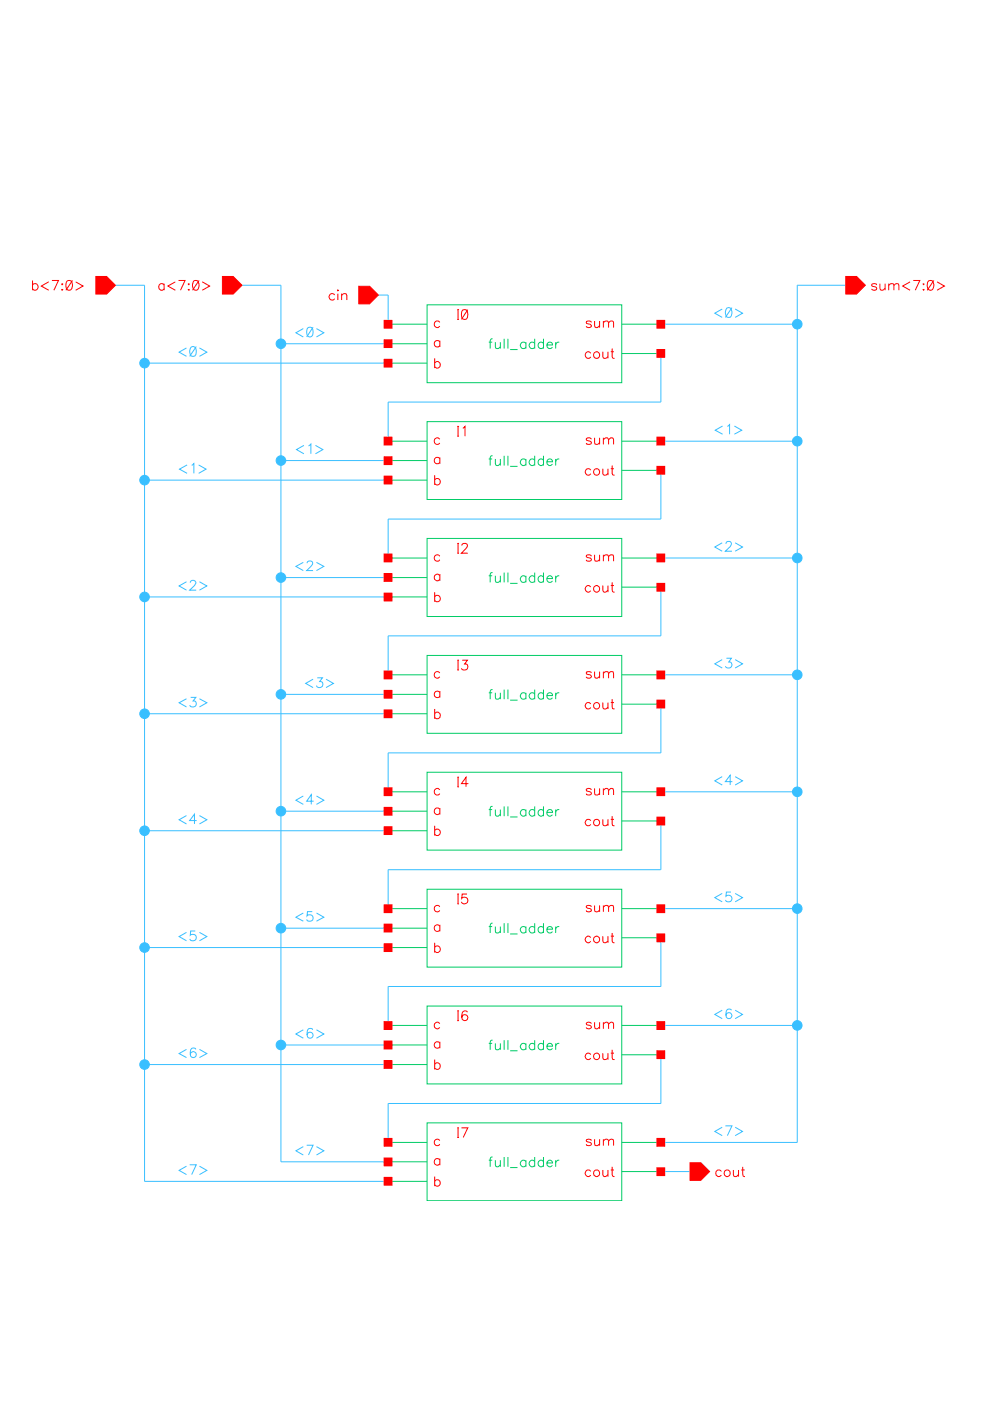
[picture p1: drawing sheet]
<svg xmlns="http://www.w3.org/2000/svg" width="210mm" height="297mm" viewBox="0 0 210 297" stroke-linecap="round" stroke-linejoin="round" font-family="sans-serif">
<g fill="none" stroke="#f00" stroke-width=".21">
<path d="M96.9 65.6h.4M96.9 67.7h.4M97.1 65.6v2.1M98.1 65.7a.69 .69 0 0 1 1 .3 1.84 1.84 0 0 1-.2 1.6 .69 .69 0 0 1-1-.3 1.84 1.84 0 0 1 .2-1.6zM99.2 65.6l-1.4 2.1M96.9 90.4h.4M96.9 92.5h.4M97.1 90.4v2.1M98.1 90.8l.5-.4v2.1M96.9 115.2h.4M96.9 117.3h.4M97.1 115.2v2.1"/>
<path d="M97.9 115.7l.2-.4 .6-.1a.47 .47 0 0 1 .3 .8l-1.2 1.3h1.4M96.9 140h.4M97.1 140v2.1M98 140h1.1l-.6 .8a.66 .66 0 0 1 .7 .8 .66 .66 0 0 1-.9 .5l-.3-.1-.2-.3M96.9 142.1h.4M96.9 164.8h.4M96.9 166.8h.4M97.1 164.8v2M99.3 166.1h-1.5l1-1.3v2M96.9 189.6h.4M96.9 191.6h.4M97.1 189.6v2"/>
<path d="M99 189.6h-1l-.1 .8a.72 .72 0 0 1 1.1 0 .72 .72 0 0 1-.1 1.1 .72 .72 0 0 1-1.1-.3M96.9 214.3h.4M96.9 216.4h.4M97.1 214.3v2.1M99.1 214.6a.57 .57 0 0 0-.9-.2 1.21 1.21 0 0 0 .3 2 .64 .64 0 0 0 .7-.6 .64 .64 0 0 0-.6-.7 .64 .64 0 0 0-.7 .6M96.9 239.1h.4M97.1 239.1v2.1M97.8 239.1h1.4l-1 2.1M96.9 241.2h.4"/>
</g>
<g fill="none" stroke="#0c6" stroke-width=".21">
<path d="M82.3 77h8.3M82.3 72.9h8.3M82.3 68.7h8.3M90.6 64.6h41.2v16.5h-41.2zM103.6 72.5h.8M104.4 71.8l-.3 .2-.2 .2v1.7M105 72.5l.1 1.3 .5 .1 .5-.4M106.1 72.5v1.4M106.9 71.8v2.1M107.7 71.8v2.1M108.2 74.1h1.5M111.5 72.8a.66 .66 0 0 0-1-.1 .66 .66 0 0 0 0 1 .66 .66 0 0 0 1-.1"/>
<path d="M111.5 72.5v1.4M113.4 72.8a.66 .66 0 0 0-1-.1 .66 .66 0 0 0 0 1 .66 .66 0 0 0 1-.1M113.4 71.8v2.1M115.2 72.8a.64 .64 0 0 0-.9 0 .64 .64 0 0 0 0 .9 .64 .64 0 0 0 .9-.1M115.2 71.8v2.1M116 73.1h1.1a.63 .63 0 0 0-.8-.5 .63 .63 0 0 0-.3 1 .63 .63 0 0 0 1.1 0M117.8 72.5v1.4M118.6 72.5a.64 .64 0 0 0-.8 .6M131.8 75h8.3M131.8 68.7h8.3M82.3 97.6h8.3M82.3 93.5h8.3"/>
<path d="M90.6 89.4h41.2v16.5h-41.2zM103.6 97.3h.8M104.4 96.6l-.3 .1-.2 .3v1.7M105 97.3l.1 1.3 .5 .1 .5-.4M106.1 97.3v1.4M106.9 96.6v2.1M107.7 96.6v2.1M108.2 98.9h1.5M111.5 97.6a.66 .66 0 0 0-1-.1 .66 .66 0 0 0 0 1 .66 .66 0 0 0 1-.1M111.5 97.3v1.4M113.4 97.6a.66 .66 0 0 0-1-.1 .66 .66 0 0 0 0 1 .66 .66 0 0 0 1-.1M113.4 96.6v2.1"/>
<path d="M115.2 97.6a.65 .65 0 0 0-.9-.1 .65 .65 0 0 0 0 1 .65 .65 0 0 0 .9-.1M115.2 96.6v2.1M116 97.9h1.1a.65 .65 0 0 0-.9-.5 .65 .65 0 0 0-.2 1 .63 .63 0 0 0 1.1 0M117.8 97.3v1.4M118.6 97.3a.64 .64 0 0 0-.8 .6M131.8 99.7h8.3M131.8 93.5h8.3M82.3 118.3h8.3M82.3 101.8h8.3M90.6 114.2h41.2v16.5h-41.2zM131.8 118.3h8.3M82.3 126.6h8.3"/>
<path d="M82.3 122.5h8.3M90.6 139h41.2v16.5h-41.2zM103.6 122.1h.8M104.4 121.4l-.3 .1-.2 .3v1.7M105 122.1l.1 1.3 .5 .1 .5-.4M106.1 122.1v1.4M106.9 121.4v2.1M107.7 121.4v2.1M108.2 123.7h1.5M111.5 122.4a.66 .66 0 0 0-1-.1 .66 .66 0 0 0 0 1 .66 .66 0 0 0 1-.1M111.5 122.1v1.4M113.4 122.4a.66 .66 0 0 0-1-.1 .66 .66 0 0 0 0 1 .66 .66 0 0 0 1-.1"/>
<path d="M113.4 121.4v2.1M115.2 122.4a.65 .65 0 0 0-.9-.1 .65 .65 0 0 0 0 .9 .65 .65 0 0 0 .9 0M115.2 121.4v2.1M116 122.7h1.1a.65 .65 0 0 0-.9-.6 .65 .65 0 0 0-.2 1.1 .63 .63 0 0 0 1.1 0M117.8 122.1v1.4M118.6 122.1a.72 .72 0 0 0-.8 .6M131.8 124.5h8.3M82.3 151.3h8.3M82.3 147.2h8.3M82.3 143.1h8.3M103.6 146.9h.8M104.4 146.2l-.3 .1-.2 .3v1.6"/>
<path d="M105 146.9l.1 1.3h.5l.5-.3M106.1 146.9v1.3M106.9 146.2v2M107.7 146.2v2M108.2 148.4h1.5M111.5 147.2a.66 .66 0 0 0-1-.1 .66 .66 0 0 0 0 .9 .66 .66 0 0 0 1-.1M111.5 146.9v1.3M113.4 147.2a.66 .66 0 0 0-1-.1 .66 .66 0 0 0 0 .9 .66 .66 0 0 0 1-.1M113.4 146.2v2M115.2 147.2a.64 .64 0 0 0-.9-.1 .64 .64 0 0 0 0 .9 .64 .64 0 0 0 .9-.1M115.2 146.2v2M116 147.5h1.1a.63 .63 0 0 0-.8-.6 .63 .63 0 0 0-.3 1 .63 .63 0 0 0 1.1 0"/>
<path d="M117.8 146.9v1.3M118.6 146.9a.64 .64 0 0 0-.8 .6M131.8 149.3h8.3M131.8 143.1h8.3M82.3 176.1h8.3M82.3 172h8.3M82.3 167.9h8.3M90.6 163.7h41.2v16.5h-41.2zM103.6 171.6h.8M104.4 171l-.3 .1-.2 .3v1.6M105 171.6l.1 1.3 .5 .1 .5-.4M106.1 171.6v1.4"/>
<path d="M106.9 171v2M107.7 171v2M108.2 173.2h1.5M111.5 171.9a.66 .66 0 0 0-1 0 .66 .66 0 0 0 0 .9 .66 .66 0 0 0 1-.1M111.5 171.6v1.4M113.4 171.9a.66 .66 0 0 0-1 0 .66 .66 0 0 0 0 .9 .66 .66 0 0 0 1-.1M113.4 171v2M115.2 171.9a.65 .65 0 0 0-.9 0 .65 .65 0 0 0 0 .9 .65 .65 0 0 0 .9-.1M115.2 171v2M116 172.2h1.1a.65 .65 0 0 0-.9-.5 .65 .65 0 0 0-.2 1 .63 .63 0 0 0 1.1 0M117.8 171.6v1.4M118.6 171.6a.64 .64 0 0 0-.8 .6"/>
<path d="M131.8 174.1h8.3M131.8 167.9h8.3M82.3 196.8h8.3M82.3 192.6h8.3M90.6 188.5h41.2v16.5h-41.2zM103.6 196.5h.8M104.4 195.7l-.3 .2-.2 .3v1.6M105 196.5l.1 1.2 .5 .1 .5-.4M106.1 196.5v1.3M106.9 195.7v2.1M107.7 195.7v2.1M108.2 198h1.5"/>
<path d="M111.5 196.7a.66 .66 0 0 0-1-.1 .66 .66 0 0 0 0 1 .66 .66 0 0 0 1-.1M111.5 196.5v1.3M113.4 196.7a.66 .66 0 0 0-1-.1 .66 .66 0 0 0 0 1 .66 .66 0 0 0 1-.1M113.4 195.7v2.1M115.2 196.7a.65 .65 0 0 0-.9-.1 .65 .65 0 0 0 0 1 .65 .65 0 0 0 .9-.1M115.2 195.7v2.1M116 197h1.1a.64 .64 0 0 0-.9-.5 .64 .64 0 0 0-.2 1 .63 .63 0 0 0 1.1 0M117.8 196.5v1.3M118.6 196.5a.64 .64 0 0 0-.8 .5M131.8 198.8h8.3M131.8 192.6h8.3M82.3 217.4h8.3"/>
<path d="M82.3 200.9h8.3M90.6 213.3h41.2v16.5h-41.2zM131.8 217.4h8.3M82.3 225.7h8.3M82.3 221.6h8.3M90.6 238.1h41.2v16.5h-41.2zM103.6 221.2h.8M104.4 220.5l-.3 .1-.2 .3v1.7M105 221.2l.1 1.3 .5 .1 .5-.4M106.1 221.2v1.4M106.9 220.5v2.1M107.7 220.5v2.1"/>
<path d="M108.2 222.8h1.5M111.5 221.5a.66 .66 0 0 0-1-.1 .66 .66 0 0 0 0 1 .66 .66 0 0 0 1-.1M111.5 221.2v1.4M113.4 221.5a.66 .66 0 0 0-1-.1 .66 .66 0 0 0 0 1 .66 .66 0 0 0 1-.1M113.4 220.5v2.1M115.2 221.5a.64 .64 0 0 0-.9-.1 .64 .64 0 0 0 0 1 .64 .64 0 0 0 .9-.1M115.2 220.5v2.1M116 221.8h1.1a.63 .63 0 0 0-.8-.5 .63 .63 0 0 0-.3 1 .63 .63 0 0 0 1.1 0M117.8 221.2v1.4M118.6 221.2a.64 .64 0 0 0-.8 .6M131.8 223.6h8.3M82.3 250.5h8.3"/>
<path d="M82.3 246.3h8.3M82.3 242.2h8.3M103.6 246h.8M104.4 245.3l-.3 .1-.2 .3v1.7M105 246l.1 1.3 .5 .1 .5-.4M106.1 246v1.4M106.9 245.3v2.1M107.7 245.3v2.1M108.2 247.6h1.5M111.5 246.3a.66 .66 0 0 0-1-.1 .66 .66 0 0 0 0 1 .66 .66 0 0 0 1-.1M111.5 246v1.4M113.4 246.3a.66 .66 0 0 0-1-.1 .66 .66 0 0 0 0 1 .66 .66 0 0 0 1-.1"/>
<path d="M113.4 245.3v2.1M115.2 246.3a.65 .65 0 0 0-.9-.1 .65 .65 0 0 0 0 1 .65 .65 0 0 0 .9-.1M115.2 245.3v2.1M116 246.6h1.1a.65 .65 0 0 0-.9-.6 .65 .65 0 0 0-.2 1.1 .63 .63 0 0 0 1.1 0M117.8 246v1.4M118.6 246a.72 .72 0 0 0-.8 .6M131.8 248.4h8.3M131.8 242.2h8.3"/>
</g>
<circle cx="30.6" cy="77" r="1.02" fill="#39bfff"/>
<circle cx="30.6" cy="77" r="1.02" fill="none" stroke="#39bfff" stroke-width=".21"/>
<circle cx="30.6" cy="101.8" r="1.02" fill="#39bfff"/>
<circle cx="30.6" cy="101.8" r="1.02" fill="none" stroke="#39bfff" stroke-width=".21"/>
<circle cx="30.6" cy="126.6" r="1.02" fill="#39bfff"/>
<circle cx="30.6" cy="126.6" r="1.02" fill="none" stroke="#39bfff" stroke-width=".21"/>
<circle cx="30.6" cy="151.3" r="1.02" fill="#39bfff"/>
<circle cx="30.6" cy="151.3" r="1.02" fill="none" stroke="#39bfff" stroke-width=".21"/>
<circle cx="30.6" cy="176.1" r="1.02" fill="#39bfff"/>
<circle cx="30.6" cy="176.1" r="1.02" fill="none" stroke="#39bfff" stroke-width=".21"/>
<circle cx="30.6" cy="200.9" r="1.02" fill="#39bfff"/>
<circle cx="30.6" cy="200.9" r="1.02" fill="none" stroke="#39bfff" stroke-width=".21"/>
<circle cx="30.6" cy="225.7" r="1.02" fill="#39bfff"/>
<circle cx="30.6" cy="225.7" r="1.02" fill="none" stroke="#39bfff" stroke-width=".21"/>
<circle cx="59.6" cy="72.9" r="1.02" fill="#39bfff"/>
<circle cx="59.6" cy="72.9" r="1.02" fill="none" stroke="#39bfff" stroke-width=".21"/>
<circle cx="59.6" cy="122.5" r="1.02" fill="#39bfff"/>
<circle cx="59.6" cy="122.5" r="1.02" fill="none" stroke="#39bfff" stroke-width=".21"/>
<circle cx="59.6" cy="147.2" r="1.02" fill="#39bfff"/>
<circle cx="59.6" cy="147.2" r="1.02" fill="none" stroke="#39bfff" stroke-width=".21"/>
<circle cx="59.6" cy="97.6" r="1.02" fill="#39bfff"/>
<circle cx="59.6" cy="97.6" r="1.02" fill="none" stroke="#39bfff" stroke-width=".21"/>
<circle cx="59.6" cy="172" r="1.02" fill="#39bfff"/>
<circle cx="59.6" cy="172" r="1.02" fill="none" stroke="#39bfff" stroke-width=".21"/>
<circle cx="59.6" cy="196.8" r="1.02" fill="#39bfff"/>
<circle cx="59.6" cy="196.8" r="1.02" fill="none" stroke="#39bfff" stroke-width=".21"/>
<circle cx="59.6" cy="221.6" r="1.02" fill="#39bfff"/>
<g fill="none" stroke="#39bfff" stroke-width=".21">
<path d="M30.6 77h51.7M59.6 72.9h22.7M78.1 62.6h4.2v6.1M140.1 75v10.2h-57.8v8.3M140.1 68.7h28.9M59.6 97.6h22.7M140.1 99.7v10.4h-57.8v8.2M140.1 93.5h28.9M30.6 101.8h51.7M140.1 118.3h28.9M30.6 126.6h51.7M59.6 122.5h22.7"/>
<path d="M140.1 124.5v10.3h-57.8v8.3M30.6 151.3h51.7M59.6 147.2h22.7M140.1 149.3v10.3h-57.8v8.3M140.1 143.1h28.9M30.6 176.1h51.7M59.6 172h22.7M140.1 174.1v10.3h-57.8v8.2M140.1 167.9h28.9M59.6 196.8h22.7M140.1 198.8v10.4h-57.8v8.2M140.1 192.6h28.9"/>
<path d="M30.6 200.9h51.7M140.1 217.4h28.9M30.6 225.7h51.7M59.6 221.6h22.7M140.1 223.6v10.4h-57.8v8.2M30.6 250.5h51.7M59.6 246.3h22.7M140.1 248.4h8.3M140.1 242.2h28.9"/>
<circle cx="59.6" cy="221.6" r="1.02"/>
</g>
<circle cx="169" cy="68.7" r="1.02" fill="#39bfff"/>
<circle cx="169" cy="68.7" r="1.02" fill="none" stroke="#39bfff" stroke-width=".21"/>
<circle cx="169" cy="93.5" r="1.02" fill="#39bfff"/>
<circle cx="169" cy="93.5" r="1.02" fill="none" stroke="#39bfff" stroke-width=".21"/>
<circle cx="169" cy="118.3" r="1.02" fill="#39bfff"/>
<circle cx="169" cy="118.3" r="1.02" fill="none" stroke="#39bfff" stroke-width=".21"/>
<circle cx="169" cy="143.1" r="1.02" fill="#39bfff"/>
<circle cx="169" cy="143.1" r="1.02" fill="none" stroke="#39bfff" stroke-width=".21"/>
<circle cx="169" cy="167.9" r="1.02" fill="#39bfff"/>
<circle cx="169" cy="167.9" r="1.02" fill="none" stroke="#39bfff" stroke-width=".21"/>
<circle cx="169" cy="192.6" r="1.02" fill="#39bfff"/>
<circle cx="169" cy="192.6" r="1.02" fill="none" stroke="#39bfff" stroke-width=".21"/>
<circle cx="169" cy="217.4" r="1.02" fill="#39bfff"/>
<g fill="none" stroke="#39bfff" stroke-width=".21">
<path d="M24.5 60.5h6.1v190M39.5 73.8l-1.5 .9 1.5 .9M40.5 73.6a.66 .66 0 0 1 1 .3 1.77 1.77 0 0 1-.2 1.6 .68 .68 0 0 1-1-.3 1.56 1.56 0 0 1 .2-1.6zM41.6 73.5l-1.4 2.1M42.3 73.8l1.6 .9-1.6 .9M49.2 60.5h10.4v185.8M64.3 69.7l-1.6 .9 1.6 .8M65.3 69.5a.69 .69 0 0 1 1 .3 1.38 1.38 0 0 1-.5 1.6h-.2a1.34 1.34 0 0 1-.3-1.9zM66.4 69.4l-1.4 2M67.1 69.7l1.6 .9-1.6 .8M153.1 65.5l-1.5 .9 1.5 .9M154.1 65.3a.61 .61 0 0 1 1 .3 1.02 1.02 0 0 1-.7 1.7 1.11 1.11 0 0 1-.5-1.7z"/>
<path d="M155.2 65.2l-1.4 2.1M155.9 65.5l1.5 .9-1.5 .9M181.4 60.5h-12.4v181.7M39.7 98.6l-1.6 .9 1.6 .9M40.6 98.7l.5-.4v2.1M42.1 98.6l1.6 .9-1.6 .9M64.4 94.4l-1.5 .9 1.5 .9M65.4 94.6l.5-.5v2.1M66.9 94.4l1.6 .9-1.6 .9M153.2 90.3l-1.6 .9 1.6 .9M154.2 90.4l.5-.4v2.1M155.7 90.3l1.6 .9-1.6 .9"/>
<path d="M64.3 119.2l-1.6 .9 1.6 .9M65.1 119.4l.2-.4 .6-.1a.47 .47 0 0 1 .3 .8l-1.2 1.3h1.4M67.1 119.2l1.6 .9-1.6 .9M153.1 115.1l-1.5 .9 1.5 .9M153.9 115.3l.2-.4 .2-.1h.4l.3 .2a.72 .72 0 0 1-.2 .9l-1 1h1.4M155.9 115.1l1.5 .9-1.5 .9M39.5 123.3l-1.5 .9 1.5 .9M40.3 123.6l.1-.3 .3-.3h.4l.4 .4-.3 .7-1 1h1.4M42.3 123.3l1.6 .9-1.6 .9M153.1 139.9l-1.5 .8 1.5 .9M154 139.6h1.1l-.6 .8a.66 .66 0 0 1 .7 .7 .66 .66 0 0 1-.9 .5l-.3-.1-.2-.2M155.9 139.9l1.5 .8-1.5 .9"/>
<path d="M39.5 148.2l-1.5 .8 1.5 .9M40.4 147.9h1.1l-.6 .7a.66 .66 0 0 1 .7 .8 .66 .66 0 0 1-.9 .5l-.3-.1-.2-.3M42.3 148.2l1.6 .8-1.6 .9M66.4 144l-1.6 .9 1.6 .9M67.3 143.7h1.1l-.6 .8a.68 .68 0 0 1 .6 1 .68 .68 0 0 1-1.1 .2l-.2-.3M69.1 144l1.6 .9-1.6 .9M39.5 172.9l-1.5 .9 1.5 .9M41.7 174h-1.5l1-1.4v2.1M42.3 172.9l1.6 .9-1.6 .9M64.3 168.8l-1.6 .9 1.6 .8M66.5 169.9h-1.5l1-1.4v2M67.1 168.8l1.6 .9-1.6 .8"/>
<path d="M153.1 164.7l-1.5 .9 1.5 .8M155.3 165.7h-1.5l1-1.3v2M155.9 164.7l1.5 .9-1.5 .8M39.5 197.7l-1.5 .9 1.5 .9M41.4 197.4h-1l-.1 .9a.74 .74 0 0 1 1.1 0 .74 .74 0 0 1-.1 1.1 .74 .74 0 0 1-1.1-.3M42.3 197.7l1.6 .9-1.6 .9M64.3 193.6l-1.6 .9 1.6 .8M66.2 193.3h-1l-.1 .9a.72 .72 0 0 1 1.1-.1 .72 .72 0 0 1-.1 1.1 .72 .72 0 0 1-1.1-.3M67.1 193.6l1.6 .9-1.6 .8M153.1 189.4l-1.5 .9 1.5 .9M155 189.1h-1l-.1 .9a.74 .74 0 0 1 1.1 0 .74 .74 0 0 1-.1 1.1 .74 .74 0 0 1-1.1-.3M155.9 189.4l1.5 .9-1.5 .9"/>
<path d="M64.3 218.3l-1.6 .9 1.6 .9M66.3 218.3a.62 .62 0 0 0-.9-.2 1.65 1.65 0 0 0 0 1.9 .64 .64 0 0 0 .9-.3 .64 .64 0 0 0-.4-.8 .64 .64 0 0 0-.8 .5M67.1 218.3l1.6 .9-1.6 .9M153.1 214.2l-1.5 .9 1.5 .9M155.1 214.2a.62 .62 0 0 0-.9-.2 1.21 1.21 0 0 0 .3 2 .63 .63 0 0 0 .7-.6 .63 .63 0 0 0-.6-.7 .63 .63 0 0 0-.7 .6M155.9 214.2l1.5 .9-1.5 .9M39.5 222.5l-1.5 .9 1.5 .8M41.5 222.5a.61 .61 0 0 0-.5-.3 .61 .61 0 0 0-.6 .4 1.2 1.2 0 0 0 .5 1.6 .64 .64 0 0 0 .7-.6 .64 .64 0 0 0-.6-.7 .64 .64 0 0 0-.7 .6M42.3 222.5l1.6 .9-1.6 .8M153.1 239l-1.5 .9 1.5 .9M153.8 238.7h1.4l-1 2.1M155.9 239l1.5 .9-1.5 .9"/>
<path d="M39.5 247.3l-1.5 .8 1.5 .9M40.2 247h1.4l-1 2M42.3 247.3l1.6 .8-1.6 .9M64.3 243.1l-1.6 .9 1.6 .9M65 242.8h1.4l-1 2.1M67.1 243.1l1.6 .9-1.6 .9"/>
<circle cx="169" cy="217.4" r="1.02"/>
</g>
<g fill="none" stroke="#f00" stroke-width=".21">
<path d="M6.9 59.5v2M10.3 59.8l-1.5 .8 1.5 .9M11 59.5h1.4l-1 2M14.3 59.5a.68 .68 0 0 1 .9 .3 1.08 1.08 0 0 1-.6 1.7 1.34 1.34 0 0 1-.3-2zM15.4 59.5l-1.4 2M16 59.8l1.6 .8-1.6 .9M37.2 59.8l-1.6 .8 1.6 .9M37.8 59.5h1.4l-.9 2M41.1 59.5a.68 .68 0 0 1 1 .3 1.08 1.08 0 0 1-.7 1.7 1.34 1.34 0 0 1-.3-2zM42.2 59.5l-1.4 2M42.9 59.8l1.6 .8-1.6 .9M193 59.8l-1.6 .8 1.6 .9"/>
<path d="M193.6 59.5h1.4l-.9 2M196.9 59.5a.68 .68 0 0 1 1 .3 1.08 1.08 0 0 1-.7 1.7 1.34 1.34 0 0 1-.3-2zM198 59.5l-1.4 2M198.7 59.8l1.5 .8-1.5 .9M6.9 60.4a.66 .66 0 0 1 1-.1 .66 .66 0 0 1 0 1 .66 .66 0 0 1-1-.1M13.2 60.1l.1 .1-.1 .2zM13.2 61.3l.1 .1-.1 .1zM34.8 60.4a.65 .65 0 0 0-.9 0 .65 .65 0 0 0 0 .9 .65 .65 0 0 0 .9-.1M34.8 60.1v1.4M39.9 60.2h.2l-.1 .2zM39.9 61.4h.2l-.1 .1zM71 62.6a.66 .66 0 0 0-1-.2 .66 .66 0 0 0 0 1 .66 .66 0 0 0 1-.1"/>
<path d="M71.6 61.5l.2 .1-.2 .1zM71.6 62.3v1.3M72.4 62.6l.5-.3h.5l.1 1.3M72.4 62.3v1.3M92.2 76.9a.66 .66 0 0 1 .9 0 .66 .66 0 0 1 0 .9 .66 .66 0 0 1-.9 0M92.2 76v2M93.3 72.5a.66 .66 0 0 0-1-.1 .66 .66 0 0 0 0 1 .66 .66 0 0 0 1-.1M93.3 68.4a.66 .66 0 0 0-1-.1 .66 .66 0 0 0 0 .9 .66 .66 0 0 0 1 0M93.3 72.2v1.4M125.3 74.9a.66 .66 0 0 0-1-.1 .66 .66 0 0 0 0 1 .66 .66 0 0 0 1-.1M125.4 68.4a.64 .64 0 0 0-1.1 0l.1 .2 .7 .1 .3 .5a.64 .64 0 0 1-1.1 0M126.1 68.1l.1 1.2 .5 .2 .4-.5"/>
<path d="M127.1 68.1v1.4M127.8 74.6l.1 1.3 .5 .1 .5-.4M127.9 68.4l.5-.3h.5l.1 1.4M127.9 68.1v1.4M128.9 74.6v1.4M129 68.4l.5-.3h.5l.1 1.4M129.5 74.6h.7M129.8 73.9v1.7l.1 .3 .4 .1M185.9 60.4a.63 .63 0 0 0-1.1 0l.1 .2 .9 .3 .1 .3a.63 .63 0 0 1-1.1 0M186.6 60.1v1.3l.6 .1 .5-.4M187.7 60.1v1.4M188.4 60.5a.73 .73 0 0 1 1-.3l.1 1.3"/>
<path d="M188.4 60.1v1.4M189.5 60.5l.5-.4 .5 .1 .1 1.3M195.7 60.2h.2l-.1 .2zM195.7 61.4h.2l-.1 .1zM93.3 97.3a.66 .66 0 0 0-1-.1 .66 .66 0 0 0 0 .9 .66 .66 0 0 0 1-.1M93.3 93.1a.66 .66 0 0 0-1-.1 .66 .66 0 0 0 0 1 .66 .66 0 0 0 1-.1M93.3 97v1.3M125.3 99.7a.66 .66 0 0 0-1-.1 .66 .66 0 0 0 0 1 .66 .66 0 0 0 1-.2M125.4 93.1a.64 .64 0 0 0-1.1 0l.1 .2 .9 .3 .1 .3a.64 .64 0 0 1-1.1 0M126.1 92.8l.1 1.3 .5 .1 .4-.4M127.1 92.8v1.4M127.8 99.4l.1 1.3h.5l.5-.3"/>
<path d="M127.9 93.2l.5-.4 .5 .1 .1 1.3M127.9 92.8v1.4M128.9 99.4v1.3M129 93.2l.5-.4 .5 .1 .1 1.3M129.5 99.4h.7M129.8 98.7v1.7l.1 .3h.4M92.2 101.8a.66 .66 0 0 1 .9-.2 .66 .66 0 0 1 0 1 .66 .66 0 0 1-.9-.1M92.2 100.7v2.1M93.3 117.9a.66 .66 0 0 0-1-.1 .66 .66 0 0 0 0 1 .66 .66 0 0 0 1-.1M125.4 117.9a.64 .64 0 0 0-1.1 0l.3 .3 .7 .2 .1 .3a.64 .64 0 0 1-1.1 0M126.1 117.6l.1 1.3 .5 .1 .4-.4M127.1 117.6v1.4"/>
<path d="M127.9 118l.5-.4 .5 .1 .1 1.3M127.9 117.6v1.4M129 118l.5-.4 .5 .1 .1 1.3M92.2 126.5a.66 .66 0 0 1 .9-.1 .66 .66 0 0 1 0 1 .66 .66 0 0 1-.9-.1M92.2 125.5v2.1M93.3 122a.66 .66 0 0 0-1-.1 .66 .66 0 0 0 0 1 .66 .66 0 0 0 1-.1M93.3 121.7v1.4M125.3 124.4a.66 .66 0 0 0-1 0 .66 .66 0 0 0 0 .9 .66 .66 0 0 0 1 0M127.8 124.1l.1 1.3 .5 .1 .5-.4M128.9 124.1v1.4M129.5 124.1h.7M129.8 123.5v1.6l.1 .3 .4 .1"/>
<path d="M92.2 151.3a.66 .66 0 0 1 .9-.1 .66 .66 0 0 1 0 1 .66 .66 0 0 1-.9-.1M92.2 150.3v2.1M93.3 146.8a.66 .66 0 0 0-1-.1 .66 .66 0 0 0 0 1 .66 .66 0 0 0 1-.1M93.3 142.7a.66 .66 0 0 0-1-.1 .66 .66 0 0 0 0 1 .66 .66 0 0 0 1-.1M93.3 146.5v1.4M125.3 149.3a.66 .66 0 0 0-1-.2 .66 .66 0 0 0 0 1 .66 .66 0 0 0 1-.1M125.4 142.7a.64 .64 0 0 0-1.1 0l.1 .2 .7 .2 .3 .4a.64 .64 0 0 1-1.1 0M126.1 142.4l.1 1.3 .5 .1 .4-.4M127.1 142.4v1.4M127.8 149l.1 1.2 .5 .1 .5-.4M127.9 142.8l.5-.4 .5 .1 .1 1.3M127.9 142.4v1.4"/>
<path d="M128.9 149v1.3M129 142.8l.5-.4 .5 .1 .1 1.3M129.5 149h.7M129.8 148.2v1.7l.1 .3 .4 .1M92.2 176.1a.66 .66 0 0 1 .9-.1 .66 .66 0 0 1 0 1 .66 .66 0 0 1-.9-.1M92.2 175.1v2.1M93.3 171.6a.66 .66 0 0 0-1-.1 .66 .66 0 0 0 0 1 .66 .66 0 0 0 1-.1M93.3 167.5a.66 .66 0 0 0-1-.1 .66 .66 0 0 0 0 .9 .66 .66 0 0 0 1 0M93.3 171.3v1.4M125.3 174a.66 .66 0 0 0-1-.1 .66 .66 0 0 0 0 1 .66 .66 0 0 0 1-.1M125.4 167.5a.64 .64 0 0 0-1.1 0l.1 .2 .9 .3 .1 .3a.64 .64 0 0 1-1.1 0M126.1 167.2l.1 1.3 .5 .1 .4-.4"/>
<path d="M127.1 167.2v1.4M127.8 173.7l.1 1.3 .5 .1 .5-.4M127.9 167.6l.5-.4 .5 .1 .1 1.3M127.9 167.2v1.4M128.9 173.7v1.4M129 167.6l.5-.4 .5 .1 .1 1.3M129.5 173.7h.7M129.8 173v1.7l.1 .3 .4 .1M92.2 199.9v2.1M93.3 196.4a.66 .66 0 0 0-1-.1 .66 .66 0 0 0 0 1 .66 .66 0 0 0 1-.1M93.3 192.3a.66 .66 0 0 0-1-.1 .66 .66 0 0 0 0 .9 .66 .66 0 0 0 1-.1M93.3 196.1v1.4"/>
<path d="M125.3 198.8a.66 .66 0 0 0-1-.1 .66 .66 0 0 0 0 1 .66 .66 0 0 0 1-.1M125.4 192.3a.64 .64 0 0 0-1.1 0l.3 .3 .7 .1 .1 .3a.64 .64 0 0 1-1.1 0M126.1 192l.1 1.2 .5 .1 .4-.4M127.1 192v1.3M127.8 198.5l.1 1.3 .5 .1 .5-.4M127.9 192.3l.5-.3 .5 .1 .1 1.2M127.9 192v1.3M128.9 198.5v1.4M129 192.3l.5-.3 .5 .1 .1 1.2M129.5 198.5h.7M129.8 197.8v1.7l.1 .3 .4 .1M92.2 200.9a.66 .66 0 0 1 .9-.1 .66 .66 0 0 1 0 1 .66 .66 0 0 1-.9-.1"/>
<path d="M93.3 217a.66 .66 0 0 0-1-.1 .66 .66 0 0 0 0 1 .66 .66 0 0 0 1-.1M125.4 217a.64 .64 0 0 0-1.1 0l.1 .2 .7 .2 .3 .4a.64 .64 0 0 1-1.1 0M126.1 216.7l.1 1.3 .5 .1 .4-.4M127.1 216.7v1.4M127.9 217.1l.5-.4 .5 .2 .1 1.2M127.9 216.7v1.4M129 217.1l.5-.4 .5 .2 .1 1.2M92.2 225.6a.66 .66 0 0 1 .9-.1 .66 .66 0 0 1 0 1 .66 .66 0 0 1-.9-.1M92.2 224.6v2.1M93.3 221.2a.66 .66 0 0 0-1-.1 .66 .66 0 0 0 0 .9 .66 .66 0 0 0 1-.1M93.3 220.9v1.3M125.3 223.6a.66 .66 0 0 0-1-.1 .66 .66 0 0 0 0 1 .66 .66 0 0 0 1-.1"/>
<path d="M127.8 223.3l.1 1.3h.5l.5-.3M128.9 223.3v1.3M129.5 223.3h.7M129.8 222.6v1.7l.1 .3h.4M92.2 250.4a.66 .66 0 0 1 .9-.1 .66 .66 0 0 1 0 1 .66 .66 0 0 1-.9-.1M92.2 249.5v2M93.3 245.9a.66 .66 0 0 0-1 0 .66 .66 0 0 0 0 .9 .66 .66 0 0 0 1-.1M93.3 241.8a.66 .66 0 0 0-1-.1 .66 .66 0 0 0 0 1 .66 .66 0 0 0 1-.1M93.3 245.6v1.4M125.3 248.4a.66 .66 0 0 0-1-.1 .66 .66 0 0 0 0 .9 .66 .66 0 0 0 1 0M125.4 241.8a.64 .64 0 0 0-1.1 0l.1 .2 .9 .3 .1 .3a.64 .64 0 0 1-1.1 0M126.1 241.5l.1 1.3 .5 .1 .4-.4"/>
<path d="M127.1 241.5v1.4M127.8 248.1l.1 1.2 .5 .2 .5-.5M127.9 241.9l.5-.4 .5 .1 .1 1.3M127.9 241.5v1.4M128.9 248.1v1.4M129 241.9l.5-.4 .5 .1 .1 1.3M129.5 248.1h.7M129.8 247.4v1.6l.1 .3 .4 .2M153 248.4a.66 .66 0 0 0-1-.1 .66 .66 0 0 0 0 .9 .66 .66 0 0 0 1 0M155.5 248.1l.1 1.2 .5 .2 .5-.5M156.6 248.1v1.4M157.2 248.1h.7"/>
<path d="M157.5 247.4v1.6l.1 .3 .3 .2"/>
<circle cx="126.5" cy="75.3" r=".69"/>
<circle cx="126.5" cy="100" r=".68"/>
<circle cx="126.5" cy="124.8" r=".69"/>
<circle cx="126.5" cy="149.6" r=".68"/>
<circle cx="126.5" cy="174.4" r=".68"/>
<circle cx="126.5" cy="199.2" r=".69"/>
<circle cx="126.5" cy="224" r=".68"/>
<circle cx="126.5" cy="248.7" r=".69"/>
<circle cx="154.2" cy="248.7" r=".7"/>
</g>
<path d="M146.3 246.5h2.3l1.9 1.9-1.9 1.9h-2.3z" fill="#f00"/>
<path d="M146.3 246.5h2.3l1.9 1.9-1.9 1.9h-2.3z" fill="none" stroke="#f00" stroke-width=".21"/>
<path d="M81.4 245.5h1.7v1.7h-1.7z" fill="#f00"/>
<path d="M81.4 245.5h1.7v1.7h-1.7z" fill="none" stroke="#f00" stroke-width=".21"/>
<path d="M81.4 249.6h1.7v1.7h-1.7z" fill="#f00"/>
<path d="M81.4 249.6h1.7v1.7h-1.7z" fill="none" stroke="#f00" stroke-width=".21"/>
<path d="M81.4 241.4h1.7v1.6h-1.7z" fill="#f00"/>
<path d="M81.4 241.4h1.7v1.6h-1.7z" fill="none" stroke="#f00" stroke-width=".21"/>
<path d="M139.3 247.6h1.6v1.6h-1.6z" fill="#f00"/>
<path d="M139.3 247.6h1.6v1.6h-1.6z" fill="none" stroke="#f00" stroke-width=".21"/>
<path d="M139.3 241.4h1.6v1.6h-1.6z" fill="#f00"/>
<path d="M139.3 241.4h1.6v1.6h-1.6z" fill="none" stroke="#f00" stroke-width=".21"/>
<path d="M81.4 220.7h1.7v1.7h-1.7z" fill="#f00"/>
<path d="M81.4 220.7h1.7v1.7h-1.7z" fill="none" stroke="#f00" stroke-width=".21"/>
<path d="M81.4 224.9h1.7v1.6h-1.7z" fill="#f00"/>
<path d="M81.4 224.9h1.7v1.6h-1.7z" fill="none" stroke="#f00" stroke-width=".21"/>
<path d="M81.4 216.6h1.7v1.7h-1.7z" fill="#f00"/>
<path d="M81.4 216.6h1.7v1.7h-1.7z" fill="none" stroke="#f00" stroke-width=".21"/>
<path d="M139.3 222.8h1.6v1.6h-1.6z" fill="#f00"/>
<path d="M139.3 222.8h1.6v1.6h-1.6z" fill="none" stroke="#f00" stroke-width=".21"/>
<path d="M139.3 216.6h1.6v1.7h-1.6z" fill="#f00"/>
<path d="M139.3 216.6h1.6v1.7h-1.6z" fill="none" stroke="#f00" stroke-width=".21"/>
<path d="M81.4 195.9h1.7v1.7h-1.7z" fill="#f00"/>
<path d="M81.4 195.9h1.7v1.7h-1.7z" fill="none" stroke="#f00" stroke-width=".21"/>
<path d="M81.4 200.1h1.7v1.6h-1.7z" fill="#f00"/>
<path d="M81.4 200.1h1.7v1.6h-1.7z" fill="none" stroke="#f00" stroke-width=".21"/>
<path d="M81.4 191.8h1.7v1.7h-1.7z" fill="#f00"/>
<path d="M81.4 191.8h1.7v1.7h-1.7z" fill="none" stroke="#f00" stroke-width=".21"/>
<path d="M139.3 198h1.6v1.7h-1.6z" fill="#f00"/>
<path d="M139.3 198h1.6v1.7h-1.6z" fill="none" stroke="#f00" stroke-width=".21"/>
<path d="M139.3 191.8h1.6v1.7h-1.6z" fill="#f00"/>
<path d="M139.3 191.8h1.6v1.7h-1.6z" fill="none" stroke="#f00" stroke-width=".21"/>
<path d="M81.4 171.2h1.7v1.6h-1.7z" fill="#f00"/>
<path d="M81.4 171.2h1.7v1.6h-1.7z" fill="none" stroke="#f00" stroke-width=".21"/>
<path d="M81.4 175.3h1.7v1.6h-1.7z" fill="#f00"/>
<path d="M81.4 175.3h1.7v1.6h-1.7z" fill="none" stroke="#f00" stroke-width=".21"/>
<path d="M81.4 167h1.7v1.7h-1.7z" fill="#f00"/>
<path d="M81.4 167h1.7v1.7h-1.7z" fill="none" stroke="#f00" stroke-width=".21"/>
<path d="M139.3 173.3h1.6v1.6h-1.6z" fill="#f00"/>
<path d="M139.3 173.3h1.6v1.6h-1.6z" fill="none" stroke="#f00" stroke-width=".21"/>
<path d="M139.3 167h1.6v1.7h-1.6z" fill="#f00"/>
<path d="M139.3 167h1.6v1.7h-1.6z" fill="none" stroke="#f00" stroke-width=".21"/>
<path d="M81.4 146.4h1.7v1.6h-1.7z" fill="#f00"/>
<path d="M81.4 146.4h1.7v1.6h-1.7z" fill="none" stroke="#f00" stroke-width=".21"/>
<path d="M81.4 150.5h1.7v1.7h-1.7z" fill="#f00"/>
<path d="M81.4 150.5h1.7v1.7h-1.7z" fill="none" stroke="#f00" stroke-width=".21"/>
<path d="M81.4 142.3h1.7v1.6h-1.7z" fill="#f00"/>
<path d="M81.4 142.3h1.7v1.6h-1.7z" fill="none" stroke="#f00" stroke-width=".21"/>
<path d="M139.3 148.4h1.6v1.7h-1.6z" fill="#f00"/>
<path d="M139.3 148.4h1.6v1.7h-1.6z" fill="none" stroke="#f00" stroke-width=".21"/>
<path d="M139.3 142.3h1.6v1.6h-1.6z" fill="#f00"/>
<path d="M139.3 142.3h1.6v1.6h-1.6z" fill="none" stroke="#f00" stroke-width=".21"/>
<path d="M81.4 121.6h1.7v1.7h-1.7z" fill="#f00"/>
<path d="M81.4 121.6h1.7v1.7h-1.7z" fill="none" stroke="#f00" stroke-width=".21"/>
<path d="M81.4 125.8h1.7v1.6h-1.7z" fill="#f00"/>
<path d="M81.4 125.8h1.7v1.6h-1.7z" fill="none" stroke="#f00" stroke-width=".21"/>
<path d="M81.4 117.5h1.7v1.6h-1.7z" fill="#f00"/>
<path d="M81.4 117.5h1.7v1.6h-1.7z" fill="none" stroke="#f00" stroke-width=".21"/>
<path d="M139.3 123.7h1.6v1.6h-1.6z" fill="#f00"/>
<path d="M139.3 123.7h1.6v1.6h-1.6z" fill="none" stroke="#f00" stroke-width=".21"/>
<path d="M139.3 117.5h1.6v1.6h-1.6z" fill="#f00"/>
<path d="M139.3 117.5h1.6v1.6h-1.6z" fill="none" stroke="#f00" stroke-width=".21"/>
<path d="M81.4 96.8h1.7v1.7h-1.7z" fill="#f00"/>
<path d="M81.4 96.8h1.7v1.7h-1.7z" fill="none" stroke="#f00" stroke-width=".21"/>
<path d="M81.4 101h1.7v1.6h-1.7z" fill="#f00"/>
<path d="M81.4 101h1.7v1.6h-1.7z" fill="none" stroke="#f00" stroke-width=".21"/>
<path d="M81.4 92.7h1.7v1.6h-1.7z" fill="#f00"/>
<path d="M81.4 92.7h1.7v1.6h-1.7z" fill="none" stroke="#f00" stroke-width=".21"/>
<path d="M139.3 98.9h1.6v1.6h-1.6z" fill="#f00"/>
<path d="M139.3 98.9h1.6v1.6h-1.6z" fill="none" stroke="#f00" stroke-width=".21"/>
<path d="M139.3 92.7h1.6v1.6h-1.6z" fill="#f00"/>
<path d="M139.3 92.7h1.6v1.6h-1.6z" fill="none" stroke="#f00" stroke-width=".21"/>
<path d="M81.4 72h1.7v1.7h-1.7z" fill="#f00"/>
<path d="M81.4 72h1.7v1.7h-1.7z" fill="none" stroke="#f00" stroke-width=".21"/>
<path d="M81.4 76.2h1.7v1.6h-1.7z" fill="#f00"/>
<path d="M81.4 76.2h1.7v1.6h-1.7z" fill="none" stroke="#f00" stroke-width=".21"/>
<path d="M81.4 67.9h1.7v1.7h-1.7z" fill="#f00"/>
<path d="M81.4 67.9h1.7v1.7h-1.7z" fill="none" stroke="#f00" stroke-width=".21"/>
<path d="M139.3 74.1h1.6v1.7h-1.6z" fill="#f00"/>
<path d="M139.3 74.1h1.6v1.7h-1.6z" fill="none" stroke="#f00" stroke-width=".21"/>
<path d="M139.3 67.9h1.6v1.7h-1.6z" fill="#f00"/>
<path d="M139.3 67.9h1.6v1.7h-1.6z" fill="none" stroke="#f00" stroke-width=".21"/>
<path d="M76.1 60.7h2.3l1.8 1.9-1.8 1.8h-2.3z" fill="#f00"/>
<path d="M76.1 60.7h2.3l1.8 1.9-1.8 1.8h-2.3z" fill="none" stroke="#f00" stroke-width=".21"/>
<path d="M47.2 58.6h2.2l1.9 1.9-1.9 1.8h-2.2z" fill="#f00"/>
<path d="M47.2 58.6h2.2l1.9 1.9-1.9 1.8h-2.2z" fill="none" stroke="#f00" stroke-width=".21"/>
<path d="M20.3 58.6h2.3l1.9 1.9-1.9 1.8h-2.3z" fill="#f00"/>
<path d="M20.3 58.6h2.3l1.9 1.9-1.9 1.8h-2.3z" fill="none" stroke="#f00" stroke-width=".21"/>
<path d="M179.3 58.6h2.3l1.9 1.9-1.9 1.8h-2.3z" fill="#f00"/>
<path d="M179.3 58.6h2.3l1.9 1.9-1.9 1.8h-2.3z" fill="none" stroke="#f00" stroke-width=".21"/>
</svg>
